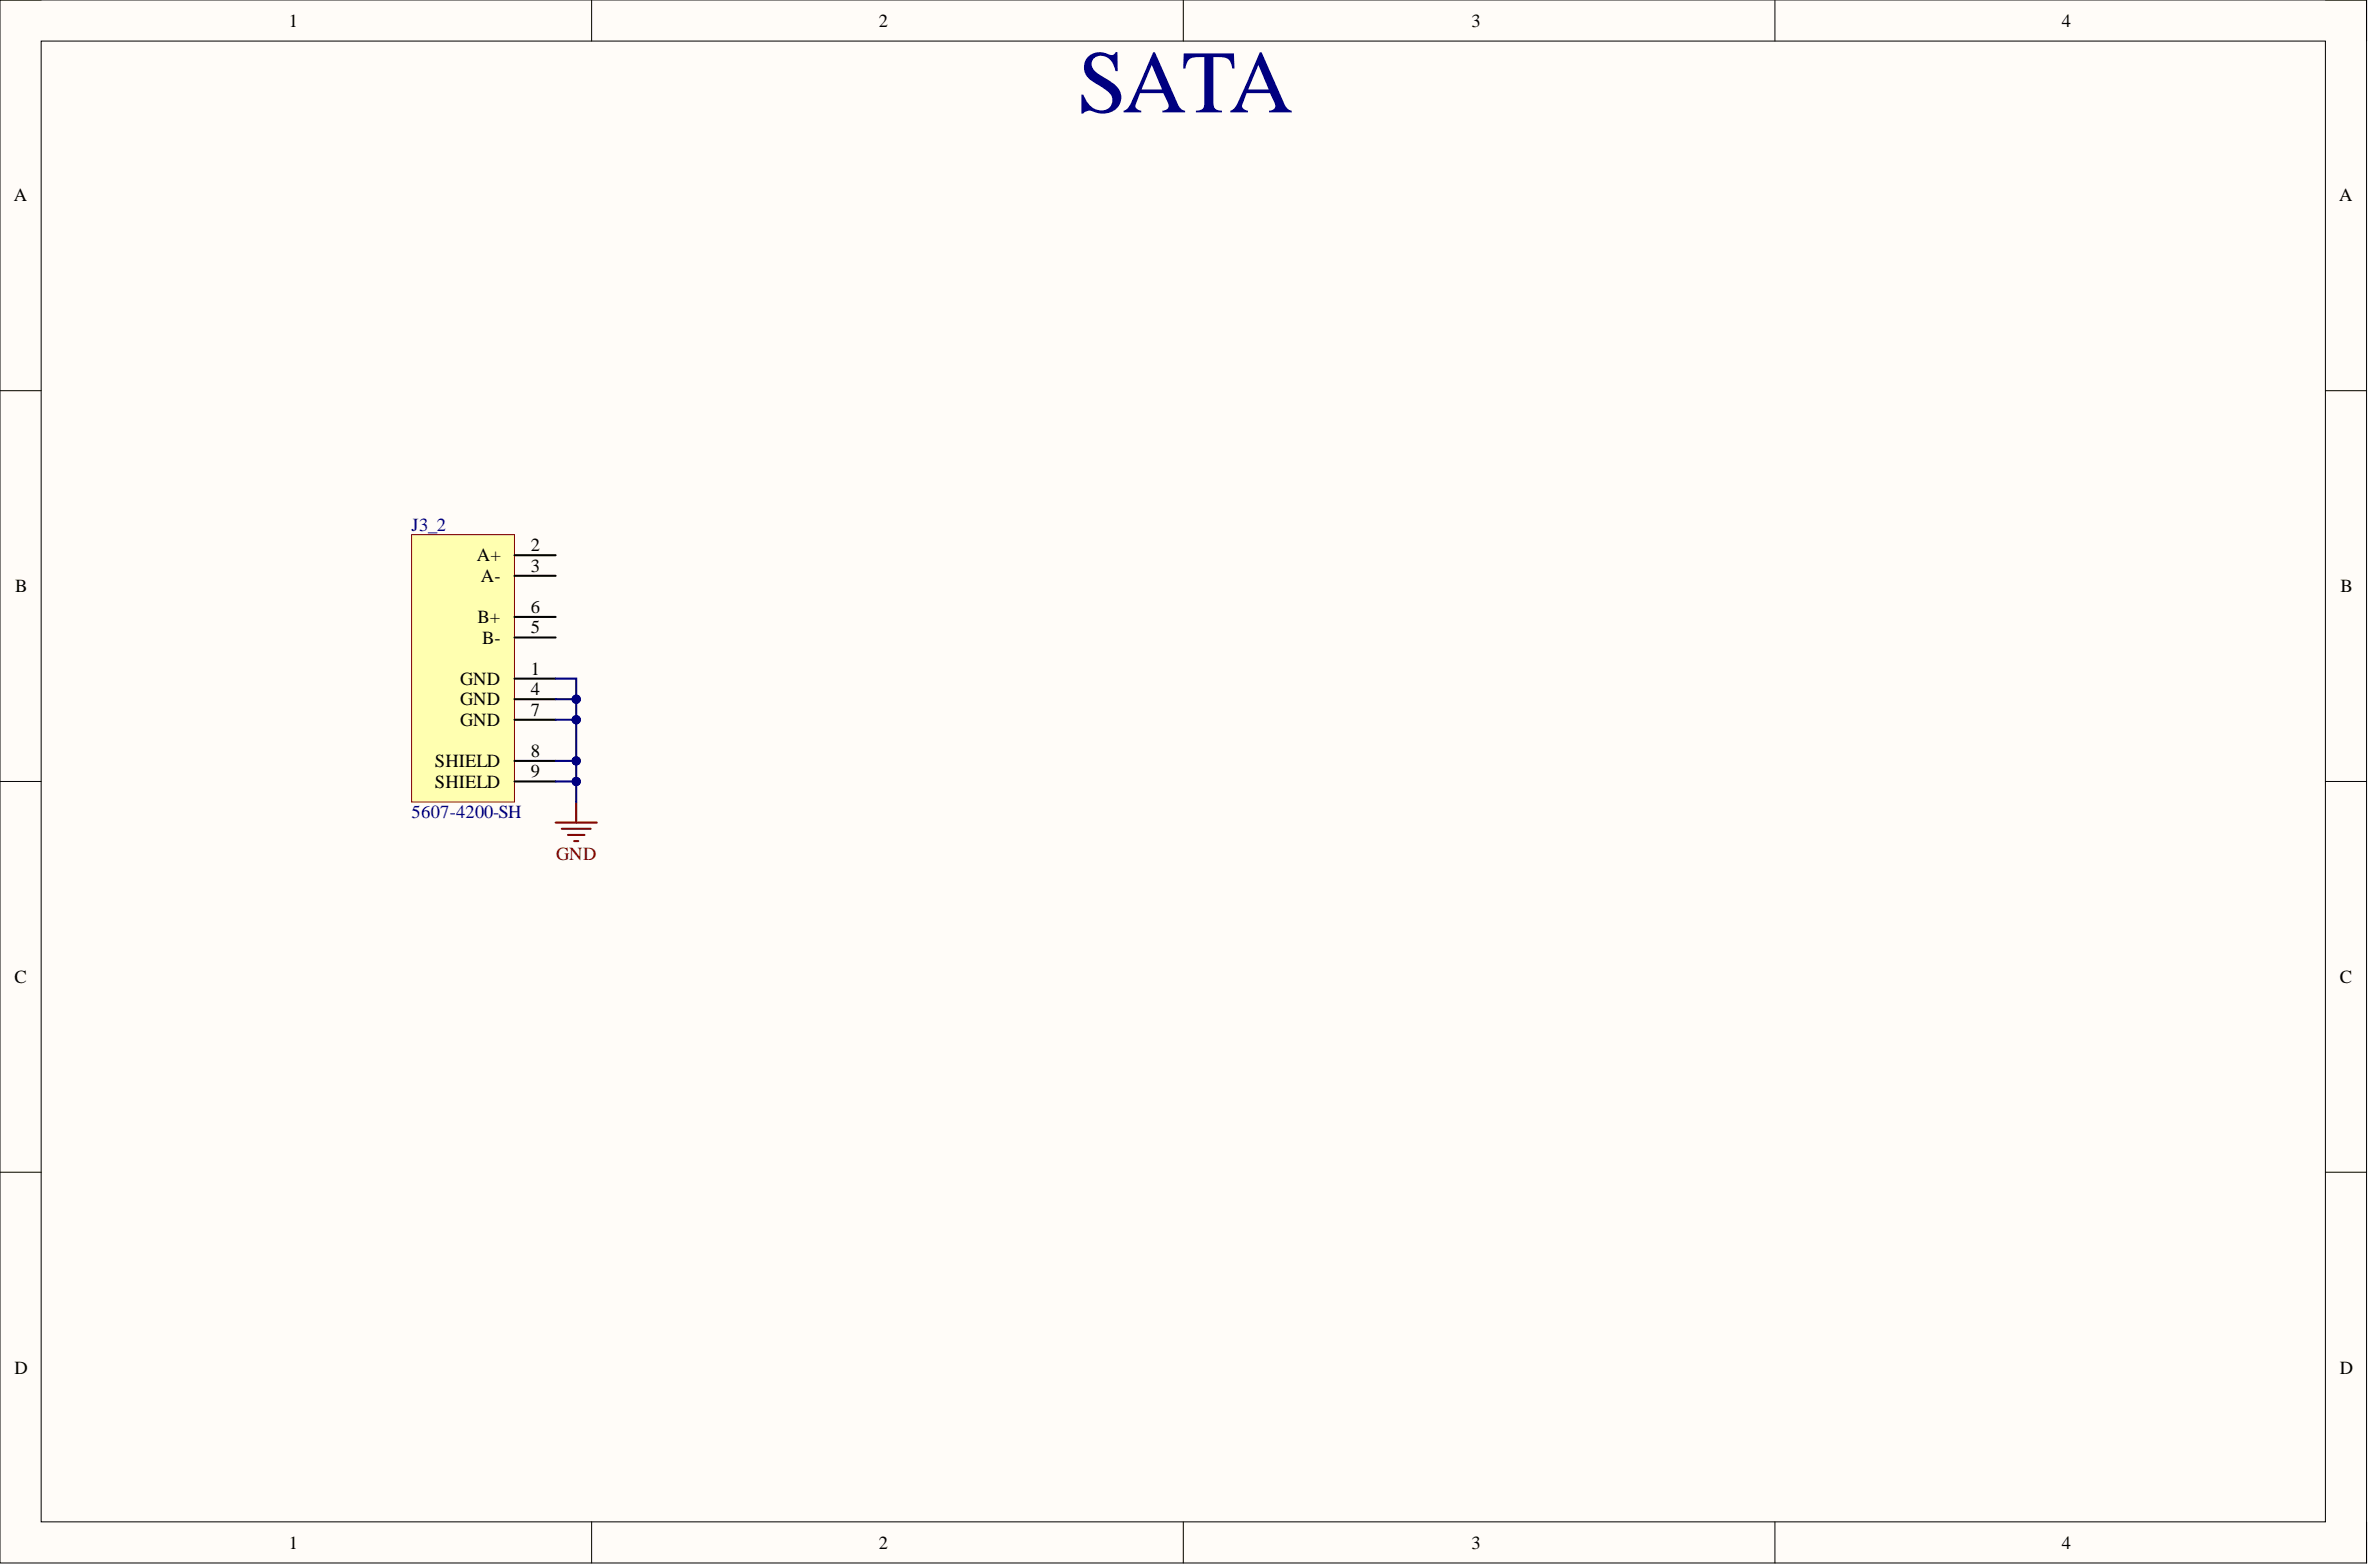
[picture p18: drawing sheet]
<svg xmlns="http://www.w3.org/2000/svg" width="292mm" height="193mm" viewBox="0 0 292 193" stroke-linecap="round" stroke-linejoin="round" font-family="sans-serif">
<defs><g id="words">
<text font-size="11" fill="#000080" x="132.8" y="13.8">SATA</text>
<g font-size="2.3">
<text x="35.6" y="3.3">1</text>
<text x="108.3" y="3.3">2</text>
<text x="181.3" y="3.3">3</text>
<text x="254" y="3.3">4</text>
<text x="1.7" y="24.8">A</text>
<text x="288.2" y="24.8">A</text>
<text x="58.7" y="69.1">A+</text>
<text x="59.2" y="71.7">A-</text>
<text x="65.4" y="67.9">2</text>
<text x="65.4" y="70.4">3</text>
<text x="1.9" y="72.9">B</text>
<text x="58.8" y="76.7">B+</text>
<text x="65.4" y="78">5</text>
<text x="65.4" y="75.5">6</text>
<text x="288.3" y="72.9">B</text>
<text x="59.4" y="79.3">B-</text>
<text x="65.4" y="83.1">1</text>
<text x="56.7" y="84.3">GND</text>
<text x="56.7" y="86.9">GND</text>
<text x="56.7" y="89.4">GND</text>
<text x="65.4" y="85.6">4</text>
<text x="65.4" y="88.1">7</text>
<text x="53.6" y="94.5">SHIELD</text>
<text x="65.4" y="93.2">8</text>
<text x="65.4" y="95.7">9</text>
<text x="53.6" y="97">SHIELD</text>
<text x="1.8" y="121.1">C</text>
<text x="288.3" y="121.1">C</text>
<text x="1.8" y="169.2">D</text>
<text x="288.3" y="169.2">D</text>
<text x="35.6" y="190.7">1</text>
<text x="108.3" y="190.7">2</text>
<text x="181.3" y="190.7">3</text>
<text x="254" y="190.7">4</text>
</g>
<g font-size="2.3" fill="#000080">
<text x="50.7" y="65.3">J3_2</text>
<text x="50.7" y="100.8">5607-4200-SH</text>
</g>
<text font-size="2.3" fill="#800000" x="68.5" y="105.9">GND</text>
</g></defs>
<path d="M0 0h291.6v192.5h-291.6z" fill-rule="evenodd" fill="#fffcf8"/>
<path d="M0 0h291.6v192.5h-291.6z" fill="none" stroke="#000" stroke-width=".12"/>
<path d="M5.1 5.1h281.4v182.3h-281.4z" fill-rule="evenodd" fill="#fffcf8"/>
<g fill="none" stroke="#000" stroke-width=".12">
<path d="M0 0h5.1M72.9 0v5.1M145.8 0v5.1M218.7 0v5.1M286.5 0h5.1v5.1M5.1 5.1h281.4v182.3h-281.4zM0 48.1h5.1M286.5 48.1h5.1M0 96.2h5.1M286.5 96.2h5.1M0 144.4h5.1M286.5 144.4h5.1"/>
<path d="M72.9 187.4v5.1M145.8 187.4v5.1M218.7 187.4v5.1M291.6 187.4v5.1"/>
</g>
<path d="M50.7 65.8h12.7v33h-12.7z" fill-rule="evenodd" fill="#ffffb0"/>
<path d="M50.7 65.8h12.7v33h-12.7z" fill="none" stroke="#800000" stroke-width=".12"/>
<path d="M63.4 68.4h5.1M63.4 70.9h5.1M63.4 78.5h5.1M63.4 76h5.1M63.4 83.6h5.1M63.4 86.1h5.1M63.4 88.6h5.1M63.4 93.7h5.1M63.4 96.2h5.1" fill="none" stroke="#000" stroke-width=".25"/>
<path d="M71 98.8v2.5M68.5 101.3h5M69.2 102.1h3.6M70 102.8h2M70.7 103.6h.5" fill="none" stroke="#800000" stroke-width=".25"/>
<path d="M68.5 96.2h2.5v2.6" fill="none" stroke="#000080" stroke-width=".25"/>
<circle cx="71" cy="96.2" r=".51" fill="#000080"/>
<circle cx="71" cy="96.2" r=".51" fill="none" stroke="#000080" stroke-width=".12"/>
<path d="M68.5 93.7h2.5v2.5" fill="none" stroke="#000080" stroke-width=".25"/>
<circle cx="71" cy="93.7" r=".51" fill="#000080"/>
<circle cx="71" cy="93.7" r=".51" fill="none" stroke="#000080" stroke-width=".12"/>
<circle cx="71" cy="96.2" r=".51" fill="#000080"/>
<circle cx="71" cy="96.2" r=".51" fill="none" stroke="#000080" stroke-width=".12"/>
<path d="M68.5 88.6h2.5v5.1" fill="none" stroke="#000080" stroke-width=".25"/>
<circle cx="71" cy="88.6" r=".51" fill="#000080"/>
<circle cx="71" cy="88.6" r=".51" fill="none" stroke="#000080" stroke-width=".12"/>
<circle cx="71" cy="93.7" r=".51" fill="#000080"/>
<circle cx="71" cy="93.7" r=".51" fill="none" stroke="#000080" stroke-width=".12"/>
<path d="M68.5 86.1h2.5v2.5" fill="none" stroke="#000080" stroke-width=".25"/>
<circle cx="71" cy="86.1" r=".51" fill="#000080"/>
<circle cx="71" cy="86.1" r=".51" fill="none" stroke="#000080" stroke-width=".12"/>
<circle cx="71" cy="88.6" r=".51" fill="#000080"/>
<circle cx="71" cy="88.6" r=".51" fill="none" stroke="#000080" stroke-width=".12"/>
<path d="M68.5 83.6h2.5v2.5" fill="none" stroke="#000080" stroke-width=".25"/>
<circle cx="71" cy="86.1" r=".51" fill="#000080"/>
<circle cx="71" cy="86.1" r=".51" fill="none" stroke="#000080" stroke-width=".12"/>
<use href="#words"/>
</svg>
